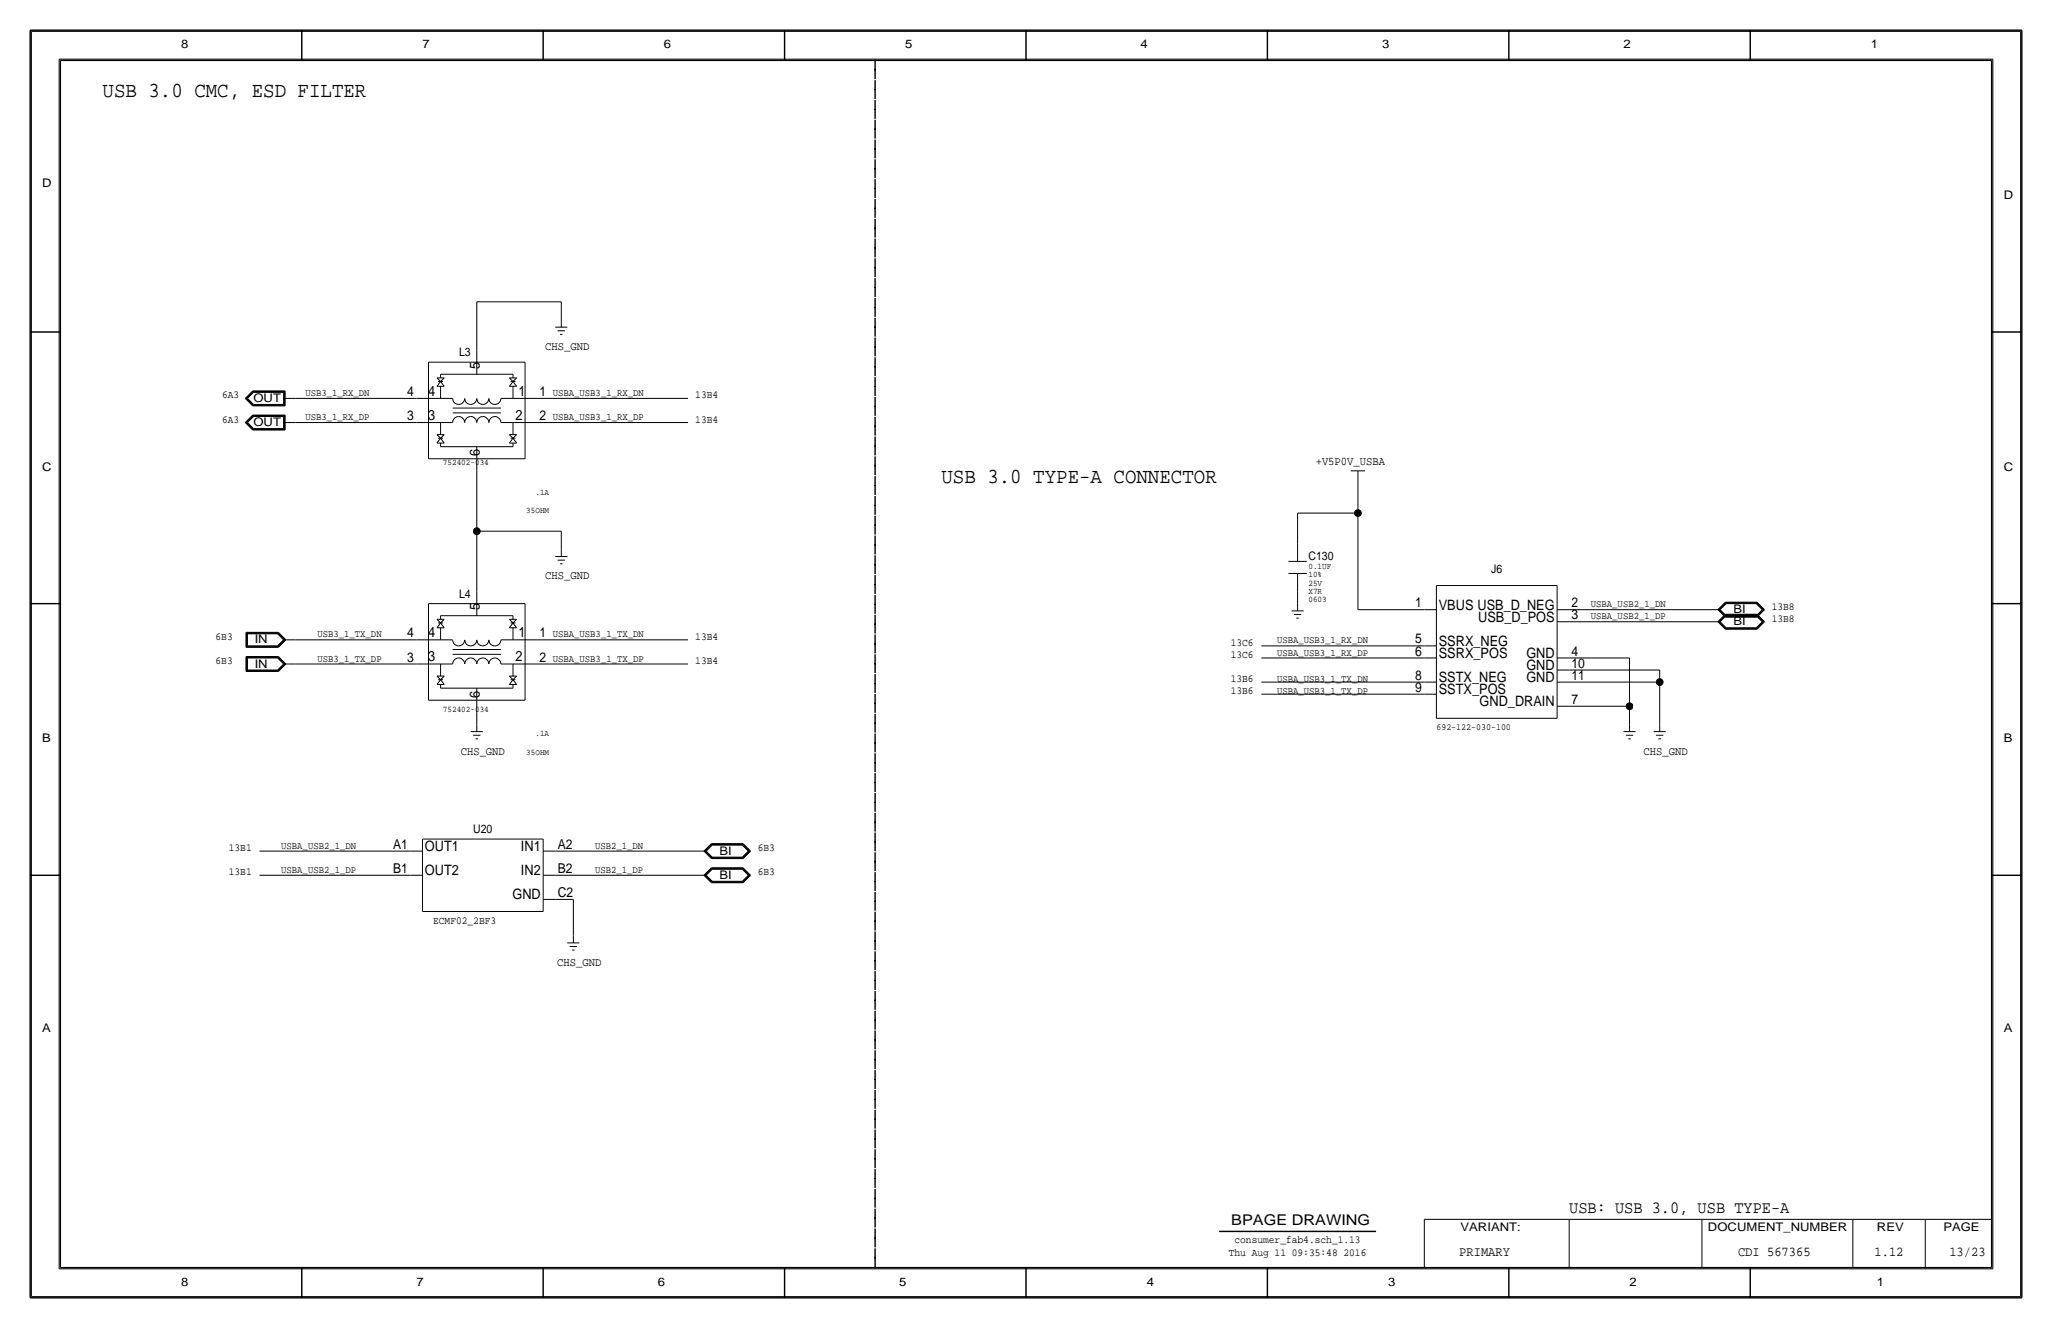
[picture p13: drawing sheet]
<svg xmlns="http://www.w3.org/2000/svg" width="432mm" height="279mm" viewBox="0 0 432 279" stroke-linecap="round" stroke-linejoin="round" font-family="sans-serif">
<defs><g id="words">
<g font-size="4.5">
<text x="21.6" y="20.3">USB 3.0 CMC, ESD FILTER</text>
<text x="198.1" y="101.6">USB 3.0 TYPE-A CONNECTOR</text>
</g>
<text font-size="3.6" x="330.2" y="255.3">USB: USB 3.0, USB TYPE-A</text>
<text font-size="3.1" x="259.1" y="257.8">BPAGE DRAWING</text>
<g font-size="3">
<text x="100.9" y="77.6" transform="rotate(-90 100.9 77.6)">5</text>
<text x="90.1" y="83.2">4</text>
<text x="109.1" y="83.2">1</text>
<text x="90.1" y="88.3">3</text>
<text x="108.5" y="88.3">2</text>
<text x="100.9" y="96" transform="rotate(-90 100.9 96)">6</text>
<text x="100.9" y="128.4" transform="rotate(-90 100.9 128.4)">5</text>
<text x="302.8" y="128.3">VBUS USB_D_NEG</text>
<text x="311.1" y="130.8">USB_D_POS</text>
<text x="90.1" y="134">4</text>
<text x="109.1" y="134">1</text>
<text x="302.8" y="135.9">SSRX_NEG</text>
<text x="90.1" y="139.1">3</text>
<text x="108.5" y="139.1">2</text>
<text x="302.8" y="138.4">SSRX_POS</text>
<text x="302.8" y="143.5">SSTX_NEG</text>
<text x="321.2" y="141">GND</text>
<text x="321.2" y="138.4">GND</text>
<text x="321.2" y="143.5">GND</text>
<text x="100.9" y="146.8" transform="rotate(-90 100.9 146.8)">6</text>
<text x="302.8" y="146">SSTX_POS</text>
<text x="311.4" y="148.6">GND_DRAIN</text>
<text x="89.4" y="179.1">OUT1</text>
<text x="109.6" y="179.1">IN1</text>
<text x="89.4" y="184.1">OUT2</text>
<text x="109.6" y="184.1">IN2</text>
<text x="107.8" y="189.2">GND</text>
</g>
<g font-size="2.9">
<text x="85.7" y="83.3">4</text>
<text x="113.5" y="83.3">1</text>
<text x="85.7" y="88.4">3</text>
<text x="113.5" y="88.4">2</text>
<text x="297.8" y="127.8">1</text>
<text x="330.7" y="127.8">2</text>
<text x="330.7" y="130.3">3</text>
<text x="85.7" y="134.1">4</text>
<text x="113.5" y="134.1">1</text>
<text x="297.8" y="135.4">5</text>
<text x="297.8" y="137.9">6</text>
<text x="330.7" y="137.9">4</text>
<text x="85.7" y="139.2">3</text>
<text x="113.5" y="139.2">2</text>
<text x="297.8" y="143">8</text>
<text x="330.7" y="140.5">10</text>
<text x="330.7" y="143">11</text>
<text x="297.8" y="145.5">9</text>
<text x="330.7" y="148.1">7</text>
<text x="82.7" y="178.6">A1</text>
<text x="117.3" y="178.6">A2</text>
<text x="82.7" y="183.6">B1</text>
<text x="117.3" y="183.6">B2</text>
<text x="117.3" y="188.7">C2</text>
<text x="307.1" y="264.2">PRIMARY</text>
<text x="365.7" y="264.2">CDI 567365</text>
<text x="394.5" y="264.2">1.12</text>
<text x="410.2" y="264.2">13/23</text>
</g>
<g font-size="2.5">
<text x="38.1" y="10.2">8</text>
<text x="88.9" y="10.2">7</text>
<text x="139.7" y="10.2">6</text>
<text x="190.5" y="10.2">5</text>
<text x="240" y="10.2">4</text>
<text x="290.8" y="10.2">3</text>
<text x="341.6" y="10.2">2</text>
<text x="393.7" y="10.2">1</text>
<text x="8.9" y="39.4">D</text>
<text x="421.6" y="41.9">D</text>
<text x="96.6" y="74.9">L3</text>
<text x="114.7" y="73.7">CHS_GND</text>
<text x="53.3" y="89.7">OUT</text>
<text x="53.3" y="84.6">OUT</text>
<text x="8.9" y="99.1">C</text>
<text x="276.9" y="97.8">+V5P0V_USBA</text>
<text x="421.6" y="99.1">C</text>
<text x="275.3" y="117.9">C130</text>
<text x="96.6" y="125.7">L4</text>
<text x="114.7" y="121.9">CHS_GND</text>
<text x="313.8" y="120.7">J6</text>
<text x="364.7" y="131.6">BI</text>
<text x="364.7" y="129">BI</text>
<text x="53.6" y="135.4">IN</text>
<text x="53.6" y="140.5">IN</text>
<text x="8.9" y="156.2">B</text>
<text x="97" y="158.7">CHS_GND</text>
<text x="345.9" y="158.7">CHS_GND</text>
<text x="421.6" y="156.2">B</text>
<text x="99.6" y="175.3">U20</text>
<text x="151.4" y="179.8">BI</text>
<text x="151.4" y="184.9">BI</text>
<text x="117.3" y="203.2">CHS_GND</text>
<text x="8.9" y="217.2">A</text>
<text x="421.6" y="217.2">A</text>
<text x="307.3" y="259.1">VARIANT:</text>
<text x="359.4" y="259.1">DOCUMENT_NUMBER</text>
<text x="395" y="259.1">REV</text>
<text x="408.9" y="259.1">PAGE</text>
<text x="38.1" y="270.5">8</text>
<text x="87.6" y="270.5">7</text>
<text x="138.4" y="270.5">6</text>
<text x="189.2" y="270.5">5</text>
<text x="241.3" y="270.5">4</text>
<text x="292.1" y="270.5">3</text>
<text x="342.9" y="270.5">2</text>
<text x="395" y="270.5">1</text>
</g>
<g font-size="2.3">
<text x="46.7" y="83.8">6A3</text>
<text x="146.3" y="83.8">13B4</text>
<text x="46.7" y="88.9">6A3</text>
<text x="146.3" y="88.9">13B4</text>
<text x="372.8" y="130.8">13B8</text>
<text x="372.8" y="128.3">13B8</text>
<text x="45.4" y="134.6">6B3</text>
<text x="146.3" y="134.6">13B4</text>
<text x="259" y="135.9">13C6</text>
<text x="45.4" y="139.7">6B3</text>
<text x="146.3" y="139.7">13B4</text>
<text x="259" y="143.5">13B6</text>
<text x="259" y="138.4">13C6</text>
<text x="259" y="146">13B6</text>
<text x="48.2" y="179.1">13B1</text>
<text x="159.5" y="179.1">6B3</text>
<text x="48.2" y="184.1">13B1</text>
<text x="159.5" y="184.2">6B3</text>
<text x="91.2" y="194.3">ECMF02_2BF3</text>
<text x="259.8" y="261.6">consumer_fab4.sch_1.13</text>
<text x="258.6" y="264.2">Thu Aug 11 09:35:48 2016</text>
</g>
<g font-size="2.1">
<text x="64.3" y="83.3">USB3_1_RX_DN</text>
<text x="116.3" y="83.3">USBA_USB3_1_RX_DN</text>
<text x="64.3" y="88.4">USB3_1_RX_DP</text>
<text x="116.3" y="88.4">USBA_USB3_1_RX_DP</text>
<text x="334.8" y="130.3">USBA_USB2_1_DP</text>
<text x="334.8" y="127.8">USBA_USB2_1_DN</text>
<text x="66.8" y="134.1">USB3_1_TX_DN</text>
<text x="116.3" y="134.1">USBA_USB3_1_TX_DN</text>
<text x="268.7" y="137.9">USBA_USB3_1_RX_DP</text>
<text x="268.7" y="135.4">USBA_USB3_1_RX_DN</text>
<text x="66.8" y="139.2">USB3_1_TX_DP</text>
<text x="116.3" y="139.2">USBA_USB3_1_TX_DP</text>
<text x="268.7" y="143.5">USBA_USB3_1_TX_DN</text>
<text x="268.7" y="146.1">USBA_USB3_1_TX_DP</text>
<text x="59.2" y="178.6">USBA_USB2_1_DN</text>
<text x="125.2" y="178.6">USB2_1_DN</text>
<text x="59.2" y="183.6">USBA_USB2_1_DP</text>
<text x="125.2" y="183.6">USB2_1_DP</text>
</g>
<text font-size="2" x="302.3" y="153.7">692-122-030-100</text>
<g font-size="1.8">
<text x="93.2" y="97.8">752402-034</text>
<text x="110.7" y="108">35OHM</text>
<text x="112.7" y="104.1">.1A</text>
<text x="275.3" y="119.6">0.1UF</text>
<text x="275.3" y="125">X7R</text>
<text x="275.3" y="123.2">25V</text>
<text x="275.3" y="121.4">10%</text>
<text x="275.3" y="126.7">0603</text>
<text x="93.2" y="149.9">752402-034</text>
<text x="112.7" y="154.9">.1A</text>
<text x="110.7" y="158.8">35OHM</text>
</g>
</g></defs>
<g fill="none" stroke="#000" stroke-width=".21">
<path d="M6.6 6.6h418.6zM6.6 6.6v266.2zM12.4 12.4v254.6zM12.4 12.4h407zM419.4 12.4v254.6zM425.2 6.6v266.2zM90.2 76.2h20.3zM90.2 76.2v20.3zM91.9 79.5l.8 .8zM91.9 79.5h1.6zM92.7 78.7v.8zM92.7 78.7h15.2z"/>
<path d="M93.5 79.5l-.8 .8zM100.3 63.5v10.2zM100.3 63.5h17.8zM100.3 73.7v5zM107.2 79.5l.7 .8zM107.2 79.5h1.5zM107.9 78.7v.8zM108.7 79.5l-.7 .8zM110.5 76.2v20.3zM116.8 68.8h2.6zM117.3 69.6h1.6zM117.9 70.4h.5z"/>
<path d="M118.1 63.5v3.8zM118.1 67.3v1.5zM51.6 88.9l1.6-1.6zM51.6 83.8l1.6-1.6zM51.6 88.9l1.6 1.6zM51.6 83.8l1.6 1.6zM51.8 88.9l1.4-1.5zM51.8 83.8l1.4-1.5zM51.8 88.9l1.4 1.5zM51.8 83.8l1.4 1.5zM51.9 88.9l1.4-1.4zM51.9 83.8l1.4-1.4z"/>
<path d="M51.9 88.9l1.4 1.4zM51.9 83.8l1.4 1.4zM52.1 88.9l1.2 1.3zM52.1 83.8l1.2 1.3zM52.1 88.9l1.2-1.3zM52.1 83.8l1.2-1.3zM53.2 90.5h6.8zM53.2 85.4h6.8zM53.2 87.3h6.8zM53.2 82.2h6.8zM53.2 90.4h6.7zM53.2 85.3h6.7z"/>
<path d="M53.2 87.4h6.7zM53.2 82.3h6.7zM53.3 87.5h6.5zM53.3 82.4h6.5zM53.3 90.3h6.5zM53.3 85.2h6.5zM53.3 87.6h6.4zM53.3 90.2h6.4zM53.3 82.5h6.4zM53.3 85.1h6.4zM59.7 88.9h2.5zM59.7 83.8h2.5z"/>
<path d="M59.7 87.6v2.6zM59.7 82.5v2.6zM59.8 87.5v2.8zM59.8 82.4v2.8zM59.9 87.4v3zM59.9 82.3v3zM60 87.3v3.2zM60 82.2v3.2zM62.2 83.8h25.4zM62.2 88.9h25.4zM87.6 83.8h7.6zM87.6 88.9h7.6z"/>
<path d="M90.2 96.5h20.3zM91.9 91.4l.8 .8zM91.9 81.3h1.6zM91.9 93.2h1.6zM91.9 91.4h1.6zM92.2 80.3h1zM92.2 92.2h1zM92.7 88.9v2.5zM92.7 93.2v.8zM92.7 81.3v2.5zM92.7 94h15.2zM92.7 92.2l.8 1z"/>
<path d="M92.7 80.3l.8 1zM92.7 92.2l-.8 1zM92.7 80.3l-.8 1zM93.5 91.4l-.8 .8zM95.2 86.9h10.2zM95.2 85.9h10.2zM97.8 83.8a1.27 1.27 0 0 1-1.3 1.3 1.27 1.27 0 0 1-1.3-1.2M100.3 83.8a1.27 1.27 0 0 1-1.2 1.3 1.27 1.27 0 0 1-1.3-1.2M100.3 99.1v12.7zM100.3 94v5.1zM102.9 83.8a1.27 1.27 0 0 1-1.3 1.3 1.27 1.27 0 0 1-1.3-1.2M105.4 83.8h7.6z"/>
<path d="M105.4 88.9h7.6zM105.4 88.9a1.27 1.27 0 0 0-1.3-1.3 1.27 1.27 0 0 0-1.2 1.3 1.27 1.27 0 0 0-1.3-1.3 1.27 1.27 0 0 0-1.3 1.3 1.27 1.27 0 0 0-1.2-1.3 1.27 1.27 0 0 0-1.3 1.3 1.27 1.27 0 0 0-1.3-1.3 1.27 1.27 0 0 0-1.2 1.3M105.4 83.8a1.27 1.27 0 0 1-1.2 1.3 1.27 1.27 0 0 1-1.3-1.2M107.2 91.4l.7 .8zM107.2 81.3h1.5zM107.2 93.2h1.5zM107.2 91.4h1.5zM107.4 80.3h1.1zM107.4 92.2h1.1zM107.9 92.2l-.7 1zM107.9 80.3l-.7 1zM107.9 88.9v2.5z"/>
<path d="M107.9 93.2v.8zM107.9 81.3v2.5zM108 92.2l.7 1zM108 80.3l.7 1zM108.7 91.4l-.7 .8zM113 83.8h31.8zM113 88.9h31.8zM284.2 99.1h3.1zM285.8 99.1v2.5zM100.3 111.8h17.8zM100.3 111.8v12.7zM116.8 117.1h2.6z"/>
<path d="M117.3 117.9h1.6zM117.9 118.6h.5zM118.1 111.8v3.8zM118.1 115.6v1.5zM271.1 118.1h3.9zM273 107.9v6.4zM273 114.3v3.8zM273.1 107.9h12.7zM285.8 108v20.3zM285.8 101.6v6.3zM51.8 138.1v3.2zM51.8 133v3.2z"/>
<path d="M51.8 136.2h6.8zM51.8 138.1h6.8zM51.8 133h6.8zM51.9 138.2h6.6zM51.9 133.1h6.6zM51.9 138.2v3zM51.9 133.1v3zM51.9 136.1h6.6zM52 138.3v2.8zM52 133.2v2.8zM52 136h6.5zM52 138.3h6.5z"/>
<path d="M52 133.2h6.5zM52.1 138.4h6.3zM52.1 138.4v2.6zM52.1 133.3h6.3zM52.1 133.3v2.6zM52.1 135.9h6.3zM58.4 138.4l1.3 1.3zM58.4 133.4l1.3 1.2zM58.4 135.9l1.3-1.3zM58.5 136l1.3-1.4zM58.5 138.3l1.3 1.4zM58.5 133.2l1.3 1.4z"/>
<path d="M58.5 138.2l1.5 1.5zM58.5 133.1l1.5 1.5zM58.5 136.1l1.5-1.5zM58.6 138.1l1.5 1.6zM58.6 133l1.5 1.6zM59.7 139.7h2.5zM59.7 134.6h2.5zM60.1 139.7l-1.5 1.6zM60.1 134.6l-1.5 1.6zM62.2 134.6h25.4zM62.2 139.7h25.4zM87.6 134.6h7.6z"/>
<path d="M87.6 139.7h7.6zM90.2 127h20.3zM90.2 127v20.3zM91.9 130.3l.8 .8zM91.9 132.1h1.6zM91.9 130.3h1.6zM92.2 131.1h1zM92.7 139.7v2.5zM92.7 129.5v.8zM92.7 132.1v2.5zM92.7 131.1l.8 1zM92.7 129.5h15.2z"/>
<path d="M92.7 131.1l-.8 1zM93.5 130.3l-.8 .8zM95.2 137.7h10.2zM95.2 136.7h10.2zM95.3 139.7a1.27 1.27 0 0 1 1.2-1.3 1.27 1.27 0 0 1 1.3 1.3 1.27 1.27 0 0 1 1.3-1.3 1.27 1.27 0 0 1 1.2 1.3 1.27 1.27 0 0 1 1.3-1.3 1.27 1.27 0 0 1 1.3 1.3 1.27 1.27 0 0 1 1.2-1.3 1.27 1.27 0 0 1 1.3 1.3M97.8 134.6a1.27 1.27 0 0 1-1.3 1.3 1.27 1.27 0 0 1-1.3-1.2M100.3 134.6a1.27 1.27 0 0 1-1.2 1.3 1.27 1.27 0 0 1-1.3-1.2M100.3 124.5v5zM102.9 134.6a1.27 1.27 0 0 1-1.3 1.3 1.27 1.27 0 0 1-1.3-1.2M105.4 134.6h7.6zM105.4 139.7h7.6zM105.4 134.6a1.27 1.27 0 0 1-1.2 1.3 1.27 1.27 0 0 1-1.3-1.2"/>
<path d="M107.2 130.3l.7 .8zM107.2 132.1h1.5zM107.2 130.3h1.5zM107.4 131.1h1.1zM107.9 131.1l-.7 1zM107.9 139.7v2.5zM107.9 129.5v.8zM107.9 132.1v2.5zM108 131.1l.7 1zM108.7 130.3l-.7 .8zM110.5 127v20.3zM113 139.7h31.8z"/>
<path d="M113 134.6h31.8zM265.4 135.9h34.3zM265.4 138.4h34.3zM271.1 120.7h3.9zM271.8 128.5h2.5zM272.3 129.3h1.5zM272.8 130h.5zM273 124.5v2.5zM273 127v1.5zM273 120.6v3.9zM285.7 128.3h14zM299.7 138.4h2.6z"/>
<path d="M299.7 135.9h2.6zM299.7 128.3h2.6zM302.3 123.2h25.4zM302.3 123.2v27.9zM327.7 123.2v27.9zM327.7 138.4h2.5zM327.7 130.8h2.5zM327.7 128.3h2.5zM330.2 130.8h29.2zM330.2 138.4h12.7zM330.2 128.3h29.2zM342.9 138.4v10.2z"/>
<path d="M359.4 130.8h2.5zM359.4 128.3h2.5zM361.5 130.8l1.6 1.6zM361.5 128.3l1.6 1.5zM361.5 130.8l1.6-1.6zM361.5 128.3l1.6-1.6zM361.6 130.8l1.5-1.5zM361.6 128.3l1.5-1.5zM361.6 130.8l1.5 1.5zM361.6 128.3l1.5 1.4zM361.8 130.8l1.4-1.4zM361.8 128.3l1.4-1.4z"/>
<path d="M361.8 130.8l1.4 1.4zM361.8 128.3l1.4 1.3zM361.9 130.8l1.3 1.3zM361.9 128.3l1.3 1.2zM361.9 128.3l1.3-1.3zM363.1 132.4h6.6zM363.1 129.8h6.6zM363.1 129.2h6.6zM363.1 126.7h6.6zM363.1 129.3h6.6zM363.1 126.8h6.6zM363.1 132.3h6.6z"/>
<path d="M363.1 129.7h6.6zM363.2 129.4h6.4zM363.2 126.9h6.4zM363.2 132.2h6.4zM363.2 129.6h6.4zM363.2 132.1h6.4zM363.2 129.5h6.4zM363.2 127h6.4zM363.2 129.5l-1.3 1.3zM369.6 129.5l1.2 1.3zM369.6 127l1.2 1.3zM369.6 132.1l1.2-1.3z"/>
<path d="M369.6 129.5l1.2-1.2zM369.6 129.4l1.4 1.4zM369.6 126.9l1.4 1.4zM369.6 132.2l1.4-1.4zM369.6 129.6l1.4-1.3zM369.7 132.3l1.4-1.5zM369.7 129.7l1.4-1.4zM369.7 129.3l1.4 1.5zM369.7 126.8l1.4 1.5zM369.7 129.2l1.6 1.6zM369.7 126.7l1.6 1.6zM369.7 132.4l1.6-1.6z"/>
<path d="M369.7 129.8l1.6-1.5zM51.8 141.3h6.8zM51.9 141.2h6.6zM52 141.1h6.5zM52.1 141h6.3zM58.4 141l1.3-1.3zM58.5 141.1l1.3-1.4zM58.5 141.2l1.5-1.5zM90.2 147.3h20.3zM91.9 142.2l.8 .8zM91.9 144h1.6zM91.9 142.2h1.6z"/>
<path d="M92.2 143h1zM92.7 144v.8zM92.7 144.8h15.2zM92.7 143l.8 1zM92.7 143l-.8 1zM93.5 142.2l-.8 .8zM99.1 153.9h2.5zM99.6 154.7h1.5zM100.1 155.4h.5zM100.3 149.9v2.5zM100.3 144.8v5.1zM100.3 152.4v1.5z"/>
<path d="M107.2 142.2l.7 .8zM107.2 144h1.5zM107.2 142.2h1.5zM107.4 143h1.1zM107.9 143l-.7 1zM107.9 144v.8zM108 143l.7 1zM108.7 142.2l-.7 .8zM265.4 146h34.3zM265.4 143.5h34.3zM299.7 146h2.6zM299.7 143.5h2.6z"/>
<path d="M302.3 151.1h25.4zM327.7 148.6h2.5zM327.7 143.5h2.5zM327.7 141h2.5zM330.2 148.6h12.7zM330.2 141h19zM330.2 143.5h19zM341.6 153.9h2.6zM342.1 154.7h1.6zM342.6 155.4h.6zM342.9 148.6v3.8zM342.9 152.4v1.5z"/>
<path d="M348 153.9h2.5zM348.5 154.7h1.5zM349 155.4h.5zM349.2 141v2.5zM349.2 143.5v8.9zM349.2 152.4v1.5zM54.6 179.1h31.8zM86.4 179.1h2.5zM88.9 176.5h25.4zM88.9 176.5v15.3zM114.3 176.5v15.3zM114.3 179.1h2.5z"/>
<path d="M116.8 179.1h29.2zM146 179.1h2.6zM148.1 179.1l1.6-1.6zM148.1 179.1l1.6 1.5zM148.3 179.1l1.5 1.4zM148.3 179.1l1.5-1.5zM148.4 179.1l1.4-1.4zM148.4 179.1l1.4 1.3zM148.6 179.1l1.3 1.2zM148.6 179.1l1.3-1.3zM149.7 177.5h6.7zM149.8 177.6h6.5z"/>
<path d="M149.8 177.7h6.5zM149.9 177.8h6.3zM156.2 177.8l1.3 1.3zM156.3 177.7l1.3 1.4zM156.3 177.6l1.5 1.5zM156.4 177.5l1.5 1.6zM54.6 184.1h31.8zM86.4 184.1h2.5zM88.9 191.8h25.4zM114.3 189.2h2.5zM114.3 184.1h2.5zM116.8 184.1h29.2z"/>
<path d="M116.8 189.2h3.9zM119.4 198.4h2.5zM119.9 199.1h1.5zM120.4 199.9h.5zM120.6 189.2v7.6zM120.6 196.8v1.6zM146 184.1h2.6zM148.1 184.1l1.6-1.5zM148.1 184.1l1.6 1.6zM148.3 184.1l1.5 1.5zM148.3 184.1l1.5-1.4zM148.4 184.1l1.4-1.3z"/>
<path d="M148.4 184.2l1.4 1.3zM148.6 184.2l1.3 1.2zM148.6 184.1l1.3-1.2zM149.7 182.6h6.7zM149.7 185.7h6.7zM149.7 180.6h6.7zM149.8 185.6h6.5zM149.8 180.5h6.5zM149.8 182.7h6.5zM149.8 182.8h6.5zM149.8 185.5h6.5zM149.8 180.4h6.5z"/>
<path d="M149.9 185.4h6.3zM149.9 182.9h6.3zM149.9 180.3h6.3zM156.2 185.4l1.3-1.2zM156.2 180.3l1.3-1.2zM156.2 182.9l1.3 1.2zM156.3 185.5l1.3-1.3zM156.3 180.4l1.3-1.3zM156.3 182.8l1.3 1.3zM156.3 182.7l1.5 1.4zM156.3 185.6l1.5-1.5zM156.3 180.5l1.5-1.4z"/>
<path d="M156.4 185.7l1.5-1.6zM156.4 180.6l1.5-1.5zM156.4 182.6l1.5 1.5zM299.7 256.5v10.2zM299.7 256.5h119.4zM330.2 256.5v10.2zM358.1 256.5v10.2zM389.9 256.5v10.2zM405.1 256.5v10.2zM6.6 272.8h418.6zM12.4 267h407z"/>
</g>
<path d="M184.1 12.7v254z" fill="none" stroke="#000" stroke-width=".3" stroke-dasharray="2.1" stroke-linecap="butt"/>
<g fill="#000" stroke="#000" stroke-width=".21">
<circle cx="100.3" cy="111.8" r=".71"/>
<circle cx="285.8" cy="107.9" r=".71"/>
<circle cx="342.9" cy="148.6" r=".71"/>
<circle cx="349.3" cy="143.5" r=".71"/>
</g>
<g fill="none" stroke="#000" stroke-width=".3">
<path d="M6.3 6.4v266.7zM6.4 6.4h419zM12.7 12.7h406.4zM12.7 12.7v254zM63.5 6.4v6.3zM114.3 6.4v6.3zM165.1 6.4v6.3zM215.9 6.3v6.4zM266.7 6.4v6.3zM317.5 6.4v6.3zM368.3 6.4v6.3zM419.1 12.7v254z"/>
<path d="M425.4 6.4v266.7zM6.3 69.8h6.4zM419.1 69.8h6.3zM6.3 127h6.4zM419.1 127h6.3zM6.3 184.1h6.4zM419.1 184.1h6.3zM256.5 259.1h33.1zM6.4 273h419zM12.7 266.7h406.4zM63.5 266.7v6.4zM114.3 266.7v6.4z"/>
<path d="M165.1 266.7v6.4zM215.9 266.7v6.3zM266.7 266.7v6.4zM317.5 266.7v6.4zM368.3 266.7v6.4z"/>
</g>
<use href="#words"/>
</svg>
